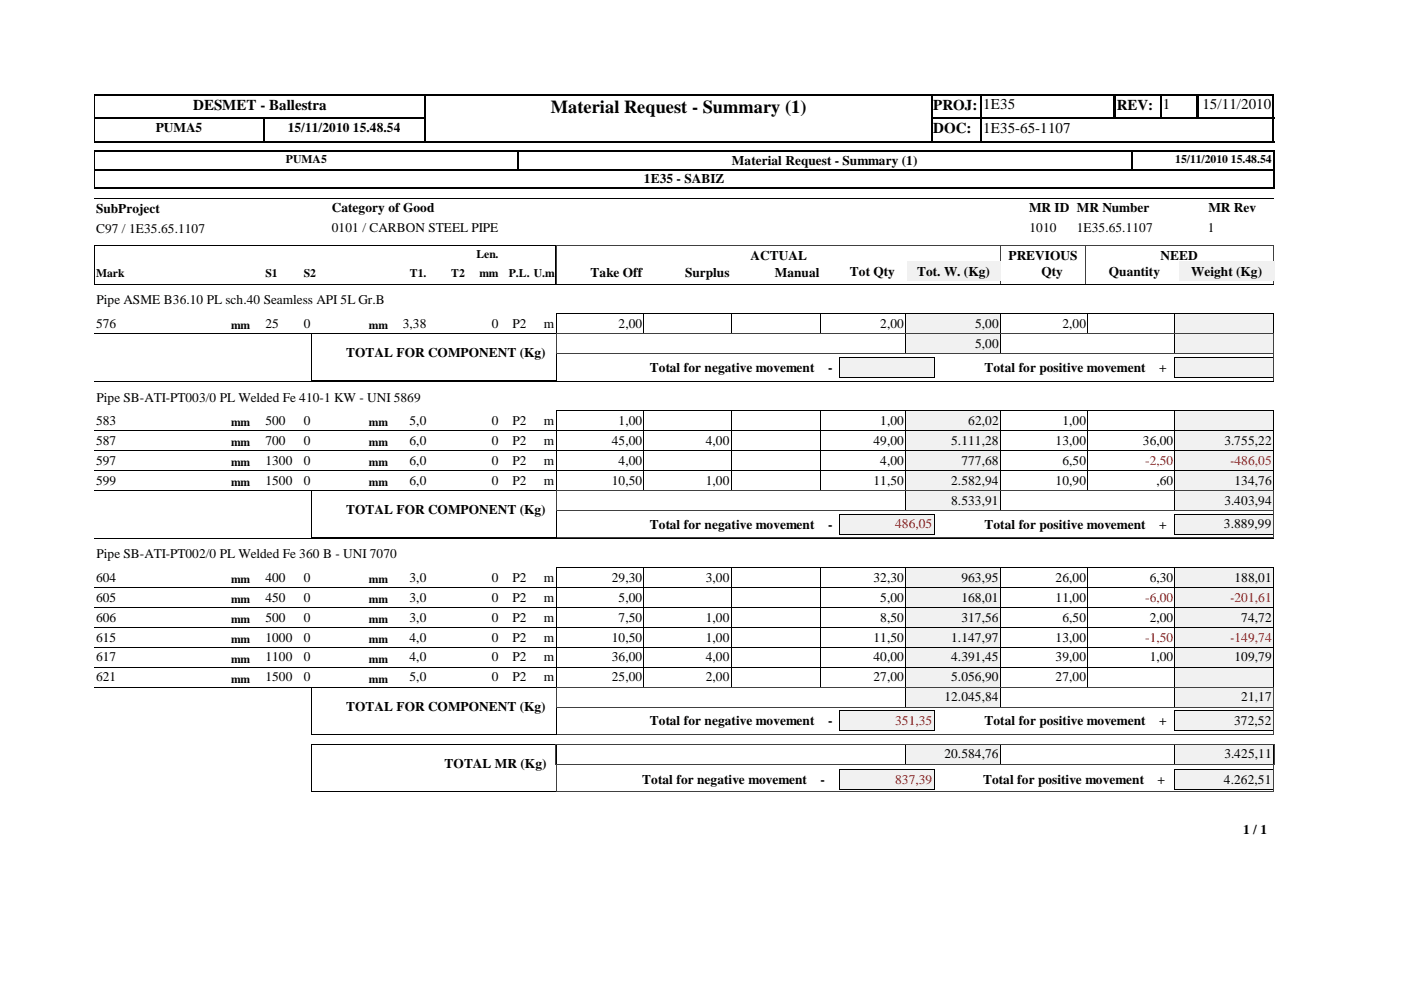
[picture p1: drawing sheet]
<svg xmlns="http://www.w3.org/2000/svg" width="297mm" height="210mm" viewBox="0 0 297 210" stroke-linecap="round" stroke-linejoin="round" font-family="sans-serif">
<defs><g id="words">
<text font-size="3.9" x="116.8" y="23.9">Material Request - Summary (1)</text>
<g font-size="3.2">
<text x="40.9" y="23.3">DESMET - Ballestra</text>
<text x="197.9" y="23.3">PROJ:</text>
<text x="208.4" y="23.2">1E35</text>
<text x="236.8" y="23.3">REV:</text>
<text x="246.5" y="23.2">1</text>
<text x="254.9" y="23.2">15/11/2010</text>
<text x="197.9" y="28.3">DOC:</text>
<text x="208.4" y="28.2">1E35-65-1107</text>
</g>
<g font-size="2.8">
<text x="33" y="28">PUMA5</text>
<text x="61" y="28">15/11/2010 15.48.54</text>
<text x="155.2" y="34.9">Material Request - Summary (1)</text>
<text x="136.5" y="38.8">1E35 - SABIZ</text>
<text x="20.4" y="45.1">SubProject</text>
<text x="70.4" y="45">Category of Good</text>
<text x="218.2" y="45">MR ID MR Number</text>
<text x="256.2" y="45">MR Rev</text>
<text x="20.4" y="49.3">C97 / 1E35.65.1107</text>
<text x="70.4" y="49.2">0101 / CARBON STEEL PIPE</text>
<text x="218.3" y="49.2">1010</text>
<text x="228.3" y="49.2">1E35.65.1107</text>
<text x="256.1" y="49.2">1</text>
<text x="125.2" y="58.7">Take Off</text>
<text x="145.2" y="58.7">Surplus</text>
<text x="159.1" y="55">ACTUAL</text>
<text x="164.3" y="58.7">Manual</text>
<text x="180.2" y="58.5">Tot Qty</text>
<text x="194.4" y="58.5">Tot. W. (Kg)</text>
<text x="213.8" y="55">PREVIOUS</text>
<text x="220.8" y="58.5">Qty</text>
<text x="235.1" y="58.5">Quantity</text>
<text x="246.1" y="55">NEED</text>
<text x="252.6" y="58.5">Weight (Kg)</text>
<text x="20.4" y="64.6">Pipe ASME B36.10 PL sch.40 Seamless API 5L Gr.B</text>
<text x="20.4" y="69.5">576</text>
<text x="56.3" y="69.5">25</text>
<text x="64.4" y="69.5">0</text>
<text x="85.4" y="69.5">3,38</text>
<text x="104.3" y="69.5">0</text>
<text x="108.7" y="69.5">P2</text>
<text x="115.3" y="69.5">m</text>
<text x="131.1" y="69.5">2,00</text>
<text x="186.6" y="69.5">2,00</text>
<text x="206.8" y="69.5">5,00</text>
<text x="225.3" y="69.5">2,00</text>
<text x="73.4" y="75.7">TOTAL FOR COMPONENT (Kg)</text>
<text x="206.8" y="73.7">5,00</text>
<text x="137.7" y="78.8">Total for negative movement</text>
<text x="175.6" y="78.8">-</text>
<text x="208.7" y="78.8">Total for positive movement</text>
<text x="245.7" y="78.8">+</text>
<text x="20.4" y="85.1">Pipe SB-ATI-PT003/0 PL Welded Fe 410-1 KW - UNI 5869</text>
<text x="20.4" y="90">583</text>
<text x="20.4" y="94.3">587</text>
<text x="56.3" y="90">500</text>
<text x="56.3" y="94.3">700</text>
<text x="64.4" y="90">0</text>
<text x="64.4" y="94.3">0</text>
<text x="86.8" y="90">5,0</text>
<text x="86.8" y="94.3">6,0</text>
<text x="104.3" y="90">0</text>
<text x="104.3" y="94.3">0</text>
<text x="108.7" y="90">P2</text>
<text x="108.7" y="94.3">P2</text>
<text x="115.3" y="90">m</text>
<text x="115.3" y="94.3">m</text>
<text x="129.7" y="94.3">45,00</text>
<text x="131.1" y="90">1,00</text>
<text x="149.6" y="94.3">4,00</text>
<text x="185.2" y="94.3">49,00</text>
<text x="186.6" y="90">1,00</text>
<text x="201.7" y="94.3">5.111,28</text>
<text x="205.3" y="90">62,02</text>
<text x="223.8" y="94.3">13,00</text>
<text x="225.3" y="90">1,00</text>
<text x="242.3" y="94.3">36,00</text>
<text x="259.6" y="94.3">3.755,22</text>
<text x="20.4" y="98.5">597</text>
<text x="56.3" y="98.5">1300</text>
<text x="64.4" y="98.5">0</text>
<text x="86.8" y="98.5">6,0</text>
<text x="104.3" y="98.5">0</text>
<text x="108.7" y="98.5">P2</text>
<text x="115.3" y="98.5">m</text>
<text x="131.1" y="98.5">4,00</text>
<text x="186.6" y="98.5">4,00</text>
<text x="203.8" y="98.5">777,68</text>
<text x="225.3" y="98.5">6,50</text>
<text x="20.4" y="102.7">599</text>
<text x="56.3" y="102.7">1500</text>
<text x="64.4" y="102.7">0</text>
<text x="86.8" y="102.7">6,0</text>
<text x="104.3" y="102.7">0</text>
<text x="108.7" y="102.7">P2</text>
<text x="115.3" y="102.7">m</text>
<text x="129.7" y="102.7">10,50</text>
<text x="149.6" y="102.7">1,00</text>
<text x="185.2" y="102.7">11,50</text>
<text x="201.7" y="102.7">2.582,94</text>
<text x="201.7" y="107">8.533,91</text>
<text x="223.8" y="102.7">10,90</text>
<text x="245.2" y="102.7">,60</text>
<text x="259.6" y="107">3.403,94</text>
<text x="261.7" y="102.7">134,76</text>
<text x="73.4" y="109">TOTAL FOR COMPONENT (Kg)</text>
<text x="137.7" y="112.1">Total for negative movement</text>
<text x="175.6" y="112.1">-</text>
<text x="208.7" y="112.1">Total for positive movement</text>
<text x="245.7" y="112.1">+</text>
<text x="259.5" y="112">3.889,99</text>
<text x="20.4" y="118.4">Pipe SB-ATI-PT002/0 PL Welded Fe 360 B - UNI 7070</text>
<text x="20.4" y="123.3">604</text>
<text x="56.3" y="123.3">400</text>
<text x="64.4" y="123.3">0</text>
<text x="86.8" y="123.3">3,0</text>
<text x="104.3" y="123.3">0</text>
<text x="108.7" y="123.3">P2</text>
<text x="115.3" y="123.3">m</text>
<text x="129.7" y="123.3">29,30</text>
<text x="149.6" y="123.3">3,00</text>
<text x="185.2" y="123.3">32,30</text>
<text x="203.8" y="123.3">963,95</text>
<text x="223.8" y="123.3">26,00</text>
<text x="243.8" y="123.3">6,30</text>
<text x="261.7" y="123.3">188,01</text>
<text x="20.4" y="127.6">605</text>
<text x="20.4" y="131.8">606</text>
<text x="56.3" y="127.6">450</text>
<text x="56.3" y="131.8">500</text>
<text x="64.4" y="127.6">0</text>
<text x="64.4" y="131.8">0</text>
<text x="86.8" y="127.6">3,0</text>
<text x="86.8" y="131.8">3,0</text>
<text x="104.3" y="127.6">0</text>
<text x="104.3" y="131.8">0</text>
<text x="108.7" y="127.6">P2</text>
<text x="108.7" y="131.8">P2</text>
<text x="115.3" y="127.6">m</text>
<text x="115.3" y="131.8">m</text>
<text x="131.1" y="127.6">5,00</text>
<text x="131.1" y="131.8">7,50</text>
<text x="149.6" y="131.8">1,00</text>
<text x="186.6" y="127.6">5,00</text>
<text x="186.6" y="131.8">8,50</text>
<text x="203.8" y="127.6">168,01</text>
<text x="203.8" y="131.8">317,56</text>
<text x="223.8" y="127.6">11,00</text>
<text x="225.3" y="131.8">6,50</text>
<text x="243.8" y="131.8">2,00</text>
<text x="263.2" y="131.8">74,72</text>
<text x="20.4" y="136">615</text>
<text x="56.3" y="136">1000</text>
<text x="64.4" y="136">0</text>
<text x="86.8" y="136">4,0</text>
<text x="104.3" y="136">0</text>
<text x="108.7" y="136">P2</text>
<text x="115.3" y="136">m</text>
<text x="129.7" y="136">10,50</text>
<text x="149.6" y="136">1,00</text>
<text x="185.2" y="136">11,50</text>
<text x="201.7" y="136">1.147,97</text>
<text x="223.8" y="136">13,00</text>
<text x="20.4" y="140.3">617</text>
<text x="56.3" y="140.3">1100</text>
<text x="64.4" y="140.3">0</text>
<text x="86.8" y="140.3">4,0</text>
<text x="104.3" y="140.3">0</text>
<text x="108.7" y="140.3">P2</text>
<text x="115.3" y="140.3">m</text>
<text x="129.7" y="140.3">36,00</text>
<text x="149.6" y="140.3">4,00</text>
<text x="185.2" y="140.3">40,00</text>
<text x="201.7" y="140.3">4.391,45</text>
<text x="223.8" y="140.3">39,00</text>
<text x="243.8" y="140.3">1,00</text>
<text x="261.7" y="140.3">109,79</text>
<text x="20.4" y="144.5">621</text>
<text x="56.3" y="144.5">1500</text>
<text x="64.4" y="144.5">0</text>
<text x="86.8" y="144.5">5,0</text>
<text x="104.3" y="144.5">0</text>
<text x="108.7" y="144.5">P2</text>
<text x="115.3" y="144.5">m</text>
<text x="129.7" y="144.5">25,00</text>
<text x="149.6" y="144.5">2,00</text>
<text x="185.2" y="144.5">27,00</text>
<text x="200.2" y="148.7">12.045,84</text>
<text x="201.7" y="144.5">5.056,90</text>
<text x="223.8" y="144.5">27,00</text>
<text x="263.2" y="148.7">21,17</text>
<text x="73.4" y="150.7">TOTAL FOR COMPONENT (Kg)</text>
<text x="137.7" y="153.8">Total for negative movement</text>
<text x="175.6" y="153.8">-</text>
<text x="208.7" y="153.8">Total for positive movement</text>
<text x="245.7" y="153.8">+</text>
<text x="261.7" y="153.8">372,52</text>
<text x="200.2" y="160.8">20.584,76</text>
<text x="259.6" y="160.8">3.425,11</text>
<text x="94.3" y="162.8">TOTAL MR (Kg)</text>
<text x="136.2" y="166.2">Total for negative movement</text>
<text x="174" y="166.2">-</text>
<text x="208.4" y="166.2">Total for positive movement</text>
<text x="245.4" y="166.2">+</text>
<text x="259.5" y="166.2">4.262,51</text>
<text x="263.6" y="176.9">1 / 1</text>
</g>
<g font-size="2.8" fill="#f00">
<text x="242.8" y="98.5">-2,50</text>
<text x="260.8" y="98.5">-486,05</text>
<text x="189.8" y="112">486,05</text>
<text x="242.8" y="127.6">-6,00</text>
<text x="260.8" y="127.6">-201,61</text>
<text x="242.8" y="136">-1,50</text>
<text x="260.8" y="136">-149,74</text>
<text x="189.8" y="153.8">351,35</text>
<text x="189.8" y="166.2">837,39</text>
</g>
<g font-size="2.5">
<text x="60.6" y="34.6">PUMA5</text>
<text x="249.2" y="34.6">15/11/2010 15.48.54</text>
<text x="20.4" y="58.7">Mark</text>
<text x="56.3" y="58.7">S1</text>
<text x="64.4" y="58.7">S2</text>
<text x="86.9" y="58.7">T1.</text>
<text x="95.7" y="58.7">T2</text>
<text x="101" y="54.7">Len.</text>
<text x="101.6" y="58.7">mm</text>
<text x="107.9" y="58.7">P.L. U.m</text>
<text x="49" y="69.7">mm</text>
<text x="78.2" y="69.7">mm</text>
<text x="49" y="90.3">mm</text>
<text x="49" y="94.5">mm</text>
<text x="78.2" y="90.3">mm</text>
<text x="78.2" y="94.5">mm</text>
<text x="49" y="98.8">mm</text>
<text x="78.2" y="98.8">mm</text>
<text x="49" y="103">mm</text>
<text x="78.2" y="103">mm</text>
<text x="49" y="123.6">mm</text>
<text x="78.2" y="123.6">mm</text>
<text x="49" y="127.8">mm</text>
<text x="78.2" y="127.8">mm</text>
<text x="49" y="132">mm</text>
<text x="49" y="136.3">mm</text>
<text x="78.2" y="132">mm</text>
<text x="78.2" y="136.3">mm</text>
<text x="49" y="140.5">mm</text>
<text x="78.2" y="140.5">mm</text>
<text x="49" y="144.7">mm</text>
<text x="78.2" y="144.7">mm</text>
</g>
</g></defs>
<path d="M90.2 20v5.2M197.4 20v10.2M208 20v10.2M236.3 20v5.2M246.1 20v5.2M253.8 20v5.2M254 20v5.2M270 20v10.2M20 25.1h70.3M20 25h70.3M55.9 24.9v5.3M197.2 25.1h73" fill="none" stroke="#000" stroke-width=".34"/>
<path d="M236.3 20v5.2M90.1 24.9v5.3" fill="none" stroke="#000" stroke-width=".38"/>
<path d="M20 30.1h70.3M20 20.1h70.3M197.2 30.1h10.9M197.2 20.1h73" fill="none" stroke="#000" stroke-width=".25"/>
<path d="M20.1 20v10.2" fill="none" stroke="#000" stroke-width=".21"/>
<path d="M207.8 30h62.4" fill="none" stroke="#000" stroke-width=".3"/>
<path d="M90.3 20.2h107.1v9.7h-107.1z" fill="#fff"/>
<path d="M20 35.9h250.3M20 39.9h250.3M90 20.1h107.7M270.1 31.9v4.2" fill="none" stroke="#000" stroke-width=".25"/>
<path d="M197.5 20v10.2M109.9 31.9v4.2" fill="none" stroke="#000" stroke-width=".34"/>
<path d="M20 32.1h250.3M90 30h107.7M270.1 35.9v4.1" fill="none" stroke="#000" stroke-width=".3"/>
<path d="M90.1 20v10.2M239.9 31.9v4.2" fill="none" stroke="#000" stroke-width=".38"/>
<path d="M20 36h250.3M20.1 31.9v8.1M20 42h250M20 52h97.9v8.3h-97.9z" fill="none" stroke="#000" stroke-width=".21"/>
<path d="M212.1 51.9v8.4M212.2 51.9v8.4M230.1 51.9v8.4M270 51.9v8.4M270 52h-152v8.3h152" fill="none" stroke="#404040" stroke-width=".21"/>
<path d="M99.6 56h6.4v3.7h-6.4z" fill="#fff"/>
<g fill="#f1f1f1">
<path d="M192.3 55.4h19.8v4.2h-19.8z"/>
<path d="M250 55.4h20.2v4.2h-20.2z"/>
</g>
<path d="M20 60.3h250M20 70.7h172.1M136.5 66.5v4.2M155 66.5v4.2M174.1 66.5v4.2M192 66.5v4.2M192.1 66.5h-74.1v4.2M212.1 66.5h37v4.2M212.1 70.7h37M212.1 66.5v4.2M230.6 66.5v4.2" fill="none" stroke="#000" stroke-width=".21"/>
<path d="M192.1 66.5h20v4.2h-20z" fill="#f1f1f1"/>
<path d="M192 70.7h20.1M192 70.7v-4.2h20.1v4.2" fill="none" stroke="#000" stroke-width=".21"/>
<path d="M249.1 66.5h20.9v4.2h-20.9z" fill="#f1f1f1"/>
<path d="M249.1 66.5h20.9M249.1 70.7h20.9M249.1 66.5v4.2M270 66.5v4.2" fill="none" stroke="#000" stroke-width=".21"/>
<path d="M192.1 70.7h20v4.2h-20z" fill="#f1f1f1"/>
<path d="M192 70.7h20.1v4.3h-20.1z" fill="none" stroke="#000" stroke-width=".21"/>
<path d="M249.1 70.7h20.9v4.2h-20.9z" fill="#f1f1f1"/>
<path d="M249.1 70.7h20.9M249.1 75h20.9M249.1 70.7v4.3M270 70.7v4.3" fill="none" stroke="#000" stroke-width=".21"/>
<path d="M249.1 75.7h20.8v4.2h-20.8z" fill="#f1f1f1"/>
<path d="M249 79.9h21M249.1 80l-.1-4.3h21l-.1 4.3" fill="none" stroke="#000" stroke-width=".21"/>
<path d="M178 75.7h20v4.2h-20z" fill="#f1f1f1"/>
<g fill="none" stroke="#000" stroke-width=".21">
<path d="M66 70.7h52.1l-.1 10h-52zM177.9 79.9h20.2M177.9 80v-4.3h20.2v4.3M20 80.8h250M20 91.3h172.1M136.5 87v4.3M155 87v4.3M174.1 87v4.3M192 87v4.3M192.1 87.1h-74.1v4.2M212.1 87.1h37v4.2M212.1 91.3h37"/>
<path d="M212.1 87v4.3M230.6 87v4.3"/>
</g>
<path d="M118 70.8h152.1M118 70.8v4.2h152.1M118 75v5.8M270.1 70.8v4.3M270.1 75v5.8M118 80.8h152.1" fill="none" stroke="#404040" stroke-width=".21"/>
<path d="M192.1 87h20v4.3h-20z" fill="#f1f1f1"/>
<path d="M192 91.3h20.1M192 91.3v-4.2h20.1v4.2" fill="none" stroke="#000" stroke-width=".21"/>
<path d="M249.1 87h20.9v4.3h-20.9z" fill="#f1f1f1"/>
<g fill="none" stroke="#000" stroke-width=".21">
<path d="M20 95.5h172.1M136.5 91.3v4.2M155 91.3v4.2M174.1 91.3v4.2M192 91.3v4.2M192.1 91.3h-74.1v4.2M212.1 91.3h57.9M212.1 95.5h37M212.1 91.3v4.2M230.6 91.3v4.2M249.1 87.1h20.9M249.1 87v8.5"/>
<path d="M270 87v4.3"/>
</g>
<path d="M192.1 91.3h20v4.2h-20z" fill="#f1f1f1"/>
<path d="M192 95.5h20.1M192 95.5v-4.2h20.1v4.2" fill="none" stroke="#000" stroke-width=".21"/>
<path d="M249.1 91.3h20.9v4.2h-20.9z" fill="#f1f1f1"/>
<path d="M20 99.8h172.1M136.5 95.5v4.3M155 95.5v4.3M174.1 95.5v4.3M192 95.5v4.3M192.1 95.5h-74.1v4.3M212.1 95.5h57.9M212.1 95.5v4.3M230.6 95.5v4.3M249.1 91.3h20.9M249.1 91.3v8.5h-37M270 91.3v4.2" fill="none" stroke="#000" stroke-width=".21"/>
<path d="M192.1 95.5h20v4.2h-20z" fill="#f1f1f1"/>
<path d="M192 95.5h20.1v4.3h-20.1z" fill="none" stroke="#000" stroke-width=".21"/>
<path d="M249.1 95.5h20.9v4.2h-20.9z" fill="#f1f1f1"/>
<path d="M136.5 99.7v4.3M155 99.7v4.3M174.1 99.7v4.3M192 99.7v4.3M192.1 99.8h-74.1v4.2M212.1 99.8h57.9M212.1 99.7v4.3M230.6 99.7v4.3M249.1 95.5h20.9M249.1 95.5v8.5h-37M270 95.5v4.3M20 104h172.1" fill="none" stroke="#000" stroke-width=".21"/>
<path d="M192.1 99.7h20v4.3h-20z" fill="#f1f1f1"/>
<path d="M192 99.8h20.1v4.2h-20.1z" fill="none" stroke="#000" stroke-width=".21"/>
<path d="M249.1 99.7h20.9v4.3h-20.9z" fill="#f1f1f1"/>
<path d="M249.1 99.8h20.9M249.1 99.7v4.3M270 99.7v4.3M249.1 104h20.9" fill="none" stroke="#000" stroke-width=".21"/>
<path d="M192.1 104h20v4.2h-20z" fill="#f1f1f1"/>
<path d="M192 104h20.1v4.2h-20.1z" fill="none" stroke="#000" stroke-width=".21"/>
<path d="M249.1 104h20.9v4.2h-20.9z" fill="#f1f1f1"/>
<path d="M249.1 104h20.9M249.1 108.2h20.9M249.1 104v4.2M270 104v4.2" fill="none" stroke="#000" stroke-width=".21"/>
<path d="M249.1 109h20.8v4.2h-20.8z" fill="#f1f1f1"/>
<path d="M249 109h21l-.1 4.2h-20.9z" fill="none" stroke="#000" stroke-width=".21"/>
<path d="M178 109h20v4.2h-20z" fill="#f1f1f1"/>
<path d="M20 114.1h250M66 104h52.1l-.1 10-52-.1zM177.9 109h20.2v4.2h-20.2zM20 124.6h172.1M136.5 120.3v4.3M155 120.3v4.3M174.1 120.3v4.3M192 120.3v4.3M192.1 120.3h-74.1v4.3M212.1 120.3h37v4.3h-37M212.1 120.3v4.3M230.6 120.3v4.3" fill="none" stroke="#000" stroke-width=".21"/>
<path d="M118 104.1h152.1M118 104.1v4.2M118 108.3v5.8h152.1v-5.8h-152.1M270.1 104.1v4.2" fill="none" stroke="#404040" stroke-width=".21"/>
<path d="M192.1 120.3h20v4.2h-20z" fill="#f1f1f1"/>
<path d="M192 120.3h20.1v4.3h-20.1z" fill="none" stroke="#000" stroke-width=".21"/>
<path d="M249.1 120.3h20.9v4.2h-20.9z" fill="#f1f1f1"/>
<path d="M20 128.8h172.1M136.5 124.5v4.3M155 124.5v4.3M174.1 124.5v4.3M192 124.5v4.3M192.1 124.6h-74.1v4.2M212.1 124.6h57.9M212.1 124.5v4.3M230.6 124.5v4.3M249.1 120.3h20.9M249.1 120.3v8.5h-37M270 120.3v4.3" fill="none" stroke="#000" stroke-width=".21"/>
<path d="M192.1 124.5h20v4.3h-20z" fill="#f1f1f1"/>
<path d="M192 124.6h20.1v4.2h-20.1z" fill="none" stroke="#000" stroke-width=".21"/>
<path d="M249.1 124.5h20.9v4.3h-20.9z" fill="#f1f1f1"/>
<path d="M20 133h172.1M136.5 128.8v4.3M155 128.8v4.3M174.1 128.8v4.3M192 128.8v4.3M192.1 128.8h-74.1v4.3M212.1 128.8h57.9M212.1 128.8v4.3M230.6 128.8v4.3M249.1 124.6h20.9M249.1 124.5v8.6l-37-.1M270 124.5v4.3" fill="none" stroke="#000" stroke-width=".21"/>
<path d="M192.1 128.8h20v4.2h-20z" fill="#f1f1f1"/>
<path d="M192 128.8h20.1v4.3l-20.1-.1z" fill="none" stroke="#000" stroke-width=".21"/>
<path d="M249.1 128.8h20.9v4.2h-20.9z" fill="#f1f1f1"/>
<g fill="none" stroke="#000" stroke-width=".21">
<path d="M20 137.3h172.1M118 133h74.1M118 133v4.3M136.5 133v4.3M155 133v4.3M174.1 133v4.3M192 133v4.3M212.1 133h57.9M212.1 133v4.3M230.6 133v4.3M249.1 128.8h20.9M249.1 128.8v8.5h-37"/>
<path d="M270 128.8v4.3"/>
</g>
<path d="M192.1 133h20v4.2h-20z" fill="#f1f1f1"/>
<path d="M192 133h20.1M192 133v4.3h20.1v-4.3" fill="none" stroke="#000" stroke-width=".21"/>
<path d="M249.1 133h20.9v4.2h-20.9z" fill="#f1f1f1"/>
<g fill="none" stroke="#000" stroke-width=".21">
<path d="M118 137.3h74.1M118 137.2v4.3M136.5 137.2v4.3M155 137.2v4.3M174.1 137.2v4.3M192 137.2v4.3M212.1 137.3h57.9M212.1 137.2v4.3M230.6 137.2v4.3M249.1 133h20.9M249.1 133v8.5h-37M270 133v4.3"/>
<path d="M20 141.5h172.1"/>
</g>
<path d="M192.1 137.2h20v4.3h-20z" fill="#f1f1f1"/>
<path d="M192 137.3h20.1M192 137.2v4.3h20.1v-4.3" fill="none" stroke="#000" stroke-width=".21"/>
<path d="M249.1 137.2h20.9v4.3h-20.9z" fill="#f1f1f1"/>
<g fill="none" stroke="#000" stroke-width=".21">
<path d="M249.1 137.3h20.9M249.1 137.2v8.6M270 137.2v4.3M20 145.7h172.1M118 141.5h74.1M118 141.5v4.3M136.5 141.5v4.3M155 141.5v4.3M174.1 141.5v4.3M192 141.5v4.3M212.1 141.5h57.9M212.1 145.7h37"/>
<path d="M212.1 141.5v4.3M230.6 141.5v4.3"/>
</g>
<path d="M192.1 141.5h20v4.2h-20z" fill="#f1f1f1"/>
<path d="M192 141.5h20.1M192 145.7h20.1M192 141.5v4.3M212.1 141.5v4.3" fill="none" stroke="#000" stroke-width=".21"/>
<path d="M249.1 141.5h20.9v4.2h-20.9z" fill="#f1f1f1"/>
<path d="M249.1 141.5h20.9M249.1 145.7h20.9M249.1 141.5v4.3M270 141.5v4.3" fill="none" stroke="#000" stroke-width=".21"/>
<path d="M192.1 145.7h20v4.2h-20z" fill="#f1f1f1"/>
<path d="M192 150h20.1M192 150v-4.3h20.1v4.3" fill="none" stroke="#000" stroke-width=".21"/>
<path d="M249.1 145.7h20.9v4.2h-20.9z" fill="#f1f1f1"/>
<path d="M249.1 145.7h20.9M249.1 150h20.9M249.1 145.7v4.3M270 145.7v4.3" fill="none" stroke="#000" stroke-width=".21"/>
<path d="M249.1 150.7h20.8v4.2h-20.8z" fill="#f1f1f1"/>
<path d="M249 150.7h21M249.1 150.7l-.1 4.3h20.9v-4.3" fill="none" stroke="#000" stroke-width=".21"/>
<path d="M178 150.7h20v4.2h-20z" fill="#f1f1f1"/>
<path d="M66 155.7h52.1M66 155.7v-10h52.1l-.1 10M177.9 150.7h20.2M177.9 150.7v4.3h20.2v-4.3" fill="none" stroke="#000" stroke-width=".21"/>
<path d="M118 150v5.8h152.1v-5.8M270.1 150.1h-152.1v-4.3h152.1v4.3" fill="none" stroke="#404040" stroke-width=".21"/>
<path d="M192.1 157.8h20v4.2h-20z" fill="#f1f1f1"/>
<path d="M192 157.8h20.1v4.3l-20.1-.1z" fill="none" stroke="#000" stroke-width=".21"/>
<path d="M249.1 157.8h20.9v4.2h-20.9z" fill="#f1f1f1"/>
<path d="M249.1 157.8h20.9M249.1 157.8v4.3M270 157.8v4.3M249.1 162h20.9" fill="none" stroke="#000" stroke-width=".21"/>
<path d="M249.1 163.2h20.8v4.2h-20.8z" fill="#f1f1f1"/>
<path d="M249 167.4h21M249.1 167.5l-.1-4.3h21l-.1 4.3" fill="none" stroke="#000" stroke-width=".21"/>
<path d="M178 163.2h20v4.2h-20z" fill="#f1f1f1"/>
<path d="M66 157.8h52.1l-.1 10-52-.1zM177.9 167.4h20.2M177.9 167.5v-4.3h20.2v4.3" fill="none" stroke="#000" stroke-width=".21"/>
<path d="M117.9 157.8h152.3M117.9 157.8v4.3M270.2 157.8v4.3M117.9 162h152.3M118 162v5.7l152.1 .1v-5.8" fill="none" stroke="#404040" stroke-width=".21"/>
<use href="#words"/>
</svg>
